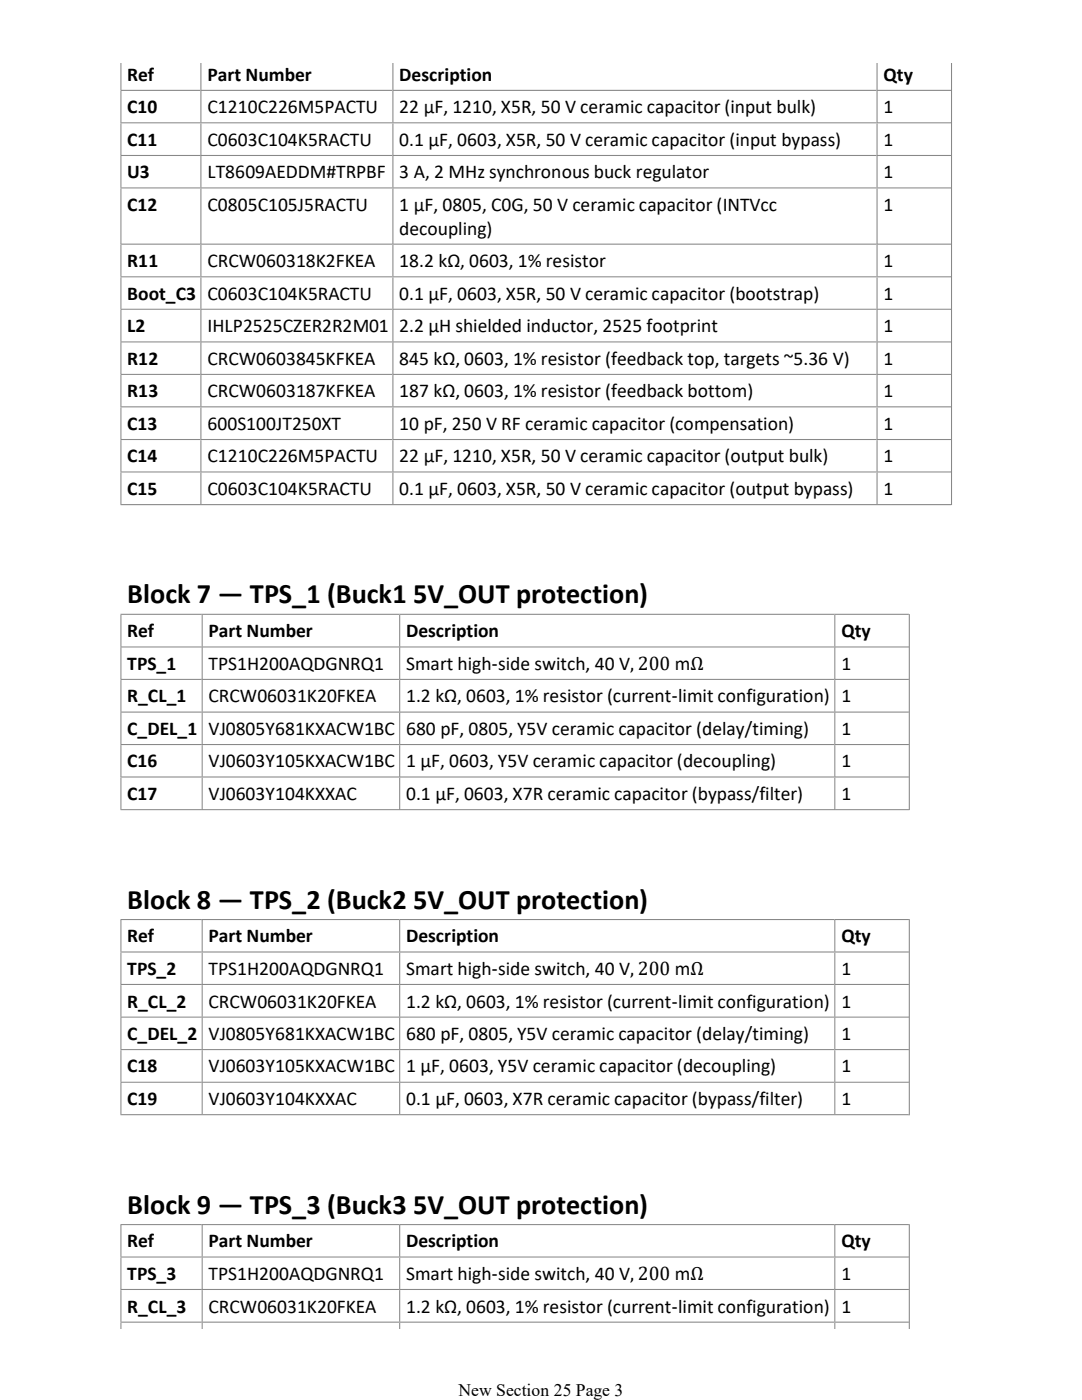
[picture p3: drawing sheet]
<svg xmlns="http://www.w3.org/2000/svg" width="216mm" height="279mm" viewBox="0 0 216 279" stroke-linecap="round" stroke-linejoin="round" font-family="sans-serif">
<defs><g id="words">
<g font-size="5.6">
<text x="25.4" y="120.4">Block 7 — TPS_1 (Buck1 5V_OUT protection)</text>
<text x="25.4" y="181.4">Block 8 — TPS_2 (Buck2 5V_OUT protection)</text>
<text x="25.4" y="242.2">Block 9 — TPS_3 (Buck3 5V_OUT protection)</text>
</g>
<g font-size="3.9">
<text x="25.4" y="16.1">Ref</text>
<text x="41.4" y="16.1">Part Number</text>
<text x="79.7" y="16.1">Description</text>
<text x="176.3" y="16.1">Qty</text>
<text x="25.4" y="22.6">C10</text>
<text x="41.4" y="22.6">C1210C226M5PACTU</text>
<text x="79.7" y="22.6">22 µF, 1210, X5R, 50 V ceramic capacitor (input bulk)</text>
<text x="176.3" y="22.6">1</text>
<text x="25.4" y="29.1">C11</text>
<text x="41.4" y="29.1">C0603C104K5RACTU</text>
<text x="79.7" y="29.1">0.1 µF, 0603, X5R, 50 V ceramic capacitor (input bypass)</text>
<text x="176.3" y="29.1">1</text>
<text x="25.4" y="35.6">U3</text>
<text x="41.4" y="35.6">LT8609AEDDM#TRPBF</text>
<text x="79.7" y="35.6">3 A, 2 MHz synchronous buck regulator</text>
<text x="176.3" y="35.6">1</text>
<text x="25.4" y="42.1">C12</text>
<text x="41.4" y="42.1">C0805C105J5RACTU</text>
<text x="79.7" y="42.1">1 µF, 0805, C0G, 50 V ceramic capacitor (INTVcc</text>
<text x="79.7" y="46.8">decoupling)</text>
<text x="176.3" y="42.1">1</text>
<text x="25.4" y="53.3">R11</text>
<text x="41.4" y="53.3">CRCW060318K2FKEA</text>
<text x="79.7" y="53.3">18.2 kΩ, 0603, 1% resistor</text>
<text x="176.3" y="53.3">1</text>
<text x="25.4" y="59.8">Boot_C3</text>
<text x="41.4" y="59.8">C0603C104K5RACTU</text>
<text x="79.7" y="59.8">0.1 µF, 0603, X5R, 50 V ceramic capacitor (bootstrap)</text>
<text x="176.3" y="59.8">1</text>
<text x="25.4" y="66.3">L2</text>
<text x="41.4" y="66.3">IHLP2525CZER2R2M01</text>
<text x="79.7" y="66.3">2.2 µH shielded inductor, 2525 footprint</text>
<text x="176.3" y="66.3">1</text>
<text x="25.4" y="72.8">R12</text>
<text x="41.4" y="72.8">CRCW0603845KFKEA</text>
<text x="79.7" y="72.8">845 kΩ, 0603, 1% resistor (feedback top, targets ~5.36 V)</text>
<text x="176.3" y="72.8">1</text>
<text x="25.4" y="79.3">R13</text>
<text x="41.4" y="79.3">CRCW0603187KFKEA</text>
<text x="79.7" y="79.3">187 kΩ, 0603, 1% resistor (feedback bottom)</text>
<text x="176.3" y="79.3">1</text>
<text x="25.4" y="85.8">C13</text>
<text x="41.4" y="85.8">600S100JT250XT</text>
<text x="79.7" y="85.8">10 pF, 250 V RF ceramic capacitor (compensation)</text>
<text x="176.3" y="85.8">1</text>
<text x="25.4" y="92.3">C14</text>
<text x="41.4" y="92.3">C1210C226M5PACTU</text>
<text x="79.7" y="92.3">22 µF, 1210, X5R, 50 V ceramic capacitor (output bulk)</text>
<text x="176.3" y="92.3">1</text>
<text x="25.4" y="98.8">C15</text>
<text x="41.4" y="98.8">C0603C104K5RACTU</text>
<text x="79.7" y="98.8">0.1 µF, 0603, X5R, 50 V ceramic capacitor (output bypass)</text>
<text x="176.3" y="98.8">1</text>
<text x="25.4" y="127.2">Ref</text>
<text x="41.6" y="127.2">Part Number</text>
<text x="81" y="127.2">Description</text>
<text x="167.9" y="127.2">Qty</text>
<text x="25.4" y="133.7">TPS_1</text>
<text x="41.6" y="133.7">TPS1H200AQDGNRQ1</text>
<text x="81" y="133.7">Smart high-side switch, 40 V, 200 mΩ</text>
<text x="167.9" y="133.7">1</text>
<text x="25.4" y="140.2">R_CL_1</text>
<text x="41.6" y="140.2">CRCW06031K20FKEA</text>
<text x="81" y="140.2">1.2 kΩ, 0603, 1% resistor (current-limit configuration)</text>
<text x="167.9" y="140.2">1</text>
<text x="25.4" y="146.7">C_DEL_1</text>
<text x="41.6" y="146.7">VJ0805Y681KXACW1BC</text>
<text x="81" y="146.7">680 pF, 0805, Y5V ceramic capacitor (delay/timing)</text>
<text x="167.9" y="146.7">1</text>
<text x="25.4" y="153.2">C16</text>
<text x="41.6" y="153.2">VJ0603Y105KXACW1BC</text>
<text x="81" y="153.2">1 µF, 0603, Y5V ceramic capacitor (decoupling)</text>
<text x="167.9" y="153.2">1</text>
<text x="25.4" y="159.7">C17</text>
<text x="41.6" y="159.7">VJ0603Y104KXXAC</text>
<text x="81" y="159.7">0.1 µF, 0603, X7R ceramic capacitor (bypass/filter)</text>
<text x="167.9" y="159.7">1</text>
<text x="25.4" y="188.1">Ref</text>
<text x="41.6" y="188.1">Part Number</text>
<text x="81" y="188.1">Description</text>
<text x="167.9" y="188.1">Qty</text>
<text x="25.4" y="194.6">TPS_2</text>
<text x="41.6" y="194.6">TPS1H200AQDGNRQ1</text>
<text x="81" y="194.6">Smart high-side switch, 40 V, 200 mΩ</text>
<text x="167.9" y="194.6">1</text>
<text x="25.4" y="201.1">R_CL_2</text>
<text x="41.6" y="201.1">CRCW06031K20FKEA</text>
<text x="81" y="201.1">1.2 kΩ, 0603, 1% resistor (current-limit configuration)</text>
<text x="167.9" y="201.1">1</text>
<text x="25.4" y="207.6">C_DEL_2</text>
<text x="41.6" y="207.6">VJ0805Y681KXACW1BC</text>
<text x="81" y="207.6">680 pF, 0805, Y5V ceramic capacitor (delay/timing)</text>
<text x="167.9" y="207.6">1</text>
<text x="25.4" y="214">C18</text>
<text x="41.6" y="214">VJ0603Y105KXACW1BC</text>
<text x="81" y="214">1 µF, 0603, Y5V ceramic capacitor (decoupling)</text>
<text x="167.9" y="214">1</text>
<text x="25.4" y="220.6">C19</text>
<text x="41.6" y="220.6">VJ0603Y104KXXAC</text>
<text x="81" y="220.6">0.1 µF, 0603, X7R ceramic capacitor (bypass/filter)</text>
<text x="167.9" y="220.6">1</text>
<text x="25.4" y="249">Ref</text>
<text x="41.6" y="249">Part Number</text>
<text x="81" y="249">Description</text>
<text x="167.9" y="249">Qty</text>
<text x="25.4" y="255.4">TPS_3</text>
<text x="41.6" y="255.4">TPS1H200AQDGNRQ1</text>
<text x="81" y="255.4">Smart high-side switch, 40 V, 200 mΩ</text>
<text x="167.9" y="255.4">1</text>
<text x="25.4" y="262">R_CL_3</text>
<text x="41.6" y="262">CRCW06031K20FKEA</text>
<text x="81" y="262">1.2 kΩ, 0603, 1% resistor (current-limit configuration)</text>
<text x="167.9" y="262">1</text>
</g>
<text font-size="3.5" x="91.5" y="278.6">New Section 25 Page 3</text>
</g></defs>
<g fill="none" stroke="#8a8886" stroke-width=".21">
<path d="M24 18h165.8M24.1 12.6v5.3M24.1 18.2v6.3M40.1 12.6v5.3M40.1 18.2v6.3M78.4 12.6v5.3M78.4 18.2v6.3M175 12.6v5.3M175 18.2v6.3M189.9 12.6v88.2M24 24.5h165.8M24 31h165.8"/>
<path d="M24 37.5h165.8M24.1 24.6v6.3M24.1 31.1v6.3M24.1 37.6v11.1M40.1 24.6v6.3M40.1 31.1v6.3M40.1 37.6v11.1M78.4 24.6v6.3M78.4 31.1v6.3M78.4 37.6v11.1M175 24.6v6.3M175 31.1v6.3"/>
<path d="M175 37.6v11.1M24 48.7h165.8M24 55.2h165.8M24.1 48.9v6.3M24.1 55.4v6.2M40.1 48.9v6.3M40.1 55.4v6.2M78.4 48.9v6.3M78.4 55.4v6.2M175 48.9v6.3M175 55.4v6.2M24 61.7h165.8"/>
<path d="M24 68.2h165.8M24 74.7h165.8M24.1 61.8v6.4M24.1 68.3v6.3M24.1 74.8v6.4M40.1 61.8v6.4M40.1 68.3v6.3M40.1 74.8v6.4M78.4 61.8v6.4M78.4 68.3v6.3M78.4 74.8v6.4M175 61.8v6.4"/>
<path d="M175 68.3v6.3M175 74.8v6.4M24 81.2h165.8M24 87.7h165.8M24 94.2h165.8M24.1 81.3v6.3M24.1 87.8v6.3M24.1 94.3v6.3M40.1 81.3v6.3M40.1 87.8v6.3M40.1 94.3v6.3M78.4 81.3v6.3"/>
<path d="M78.4 87.8v6.3M78.4 94.3v6.3M175 81.3v6.3M175 87.8v6.3M175 94.3v6.3M24 100.7h165.8M24 122.6h157.4M24 129.1h157.4M24 135.6h157.4M24.1 122.7v6.3M24.1 129.2v6.3M24.1 135.7v6.3"/>
<path d="M40.3 122.7v6.3M40.3 129.2v6.3M40.3 135.7v6.3M79.8 122.7v6.3M79.8 129.2v6.3M79.8 135.7v6.3M166.6 122.7v6.3M166.6 129.2v6.3M166.6 135.7v6.3M181.4 122.6v39.1M24 142.1h157.4M24 148.6h157.4"/>
<path d="M24 155.1h157.4M24.1 142.2v6.3M24.1 148.7v6.3M24.1 155.2v6.3M40.3 142.2v6.3M40.3 148.7v6.3M40.3 155.2v6.3M79.8 142.2v6.3M79.8 148.7v6.3M79.8 155.2v6.3M166.6 142.2v6.3M166.6 148.7v6.3"/>
<path d="M166.6 155.2v6.3M24 161.6h157.4M24 183.5h157.4M24 190h157.4M24 196.5h157.4M24.1 183.6v6.3M24.1 190.1v6.3M24.1 196.6v6.3M40.3 183.6v6.3M40.3 190.1v6.3M40.3 196.6v6.3M79.8 183.6v6.3"/>
<path d="M79.8 190.1v6.3M79.8 196.6v6.3M166.6 183.6v6.3M166.6 190.1v6.3M166.6 196.6v6.3M181.4 183.4v39.2M24 203h157.4M24 209.5h157.4M24 216h157.4M24.1 203.1v6.3M24.1 209.6v6.3M24.1 216.1v6.3"/>
<path d="M40.3 203.1v6.3M40.3 209.6v6.3M40.3 216.1v6.3M79.8 203.1v6.3M79.8 209.6v6.3M79.8 216.1v6.3M166.6 203.1v6.3M166.6 209.6v6.3M166.6 216.1v6.3M24 222.5h157.4M24 244.4h157.4M24 250.9h157.4"/>
<path d="M24 257.3h157.4M24.1 244.5v6.3M24.1 251v6.3M24.1 257.5v6.3M40.3 244.5v6.3M40.3 251v6.3M40.3 257.5v6.3M79.8 244.5v6.3M79.8 251v6.3M79.8 257.5v6.3M166.6 244.5v6.3M166.6 251v6.3"/>
<path d="M166.6 257.5v6.3M181.4 244.3v20.8M24 263.9h157.4M24.1 264v1.1M40.3 264v1.1M79.8 264v1.1M166.6 264v1.1"/>
</g>
<use href="#words"/>
</svg>
